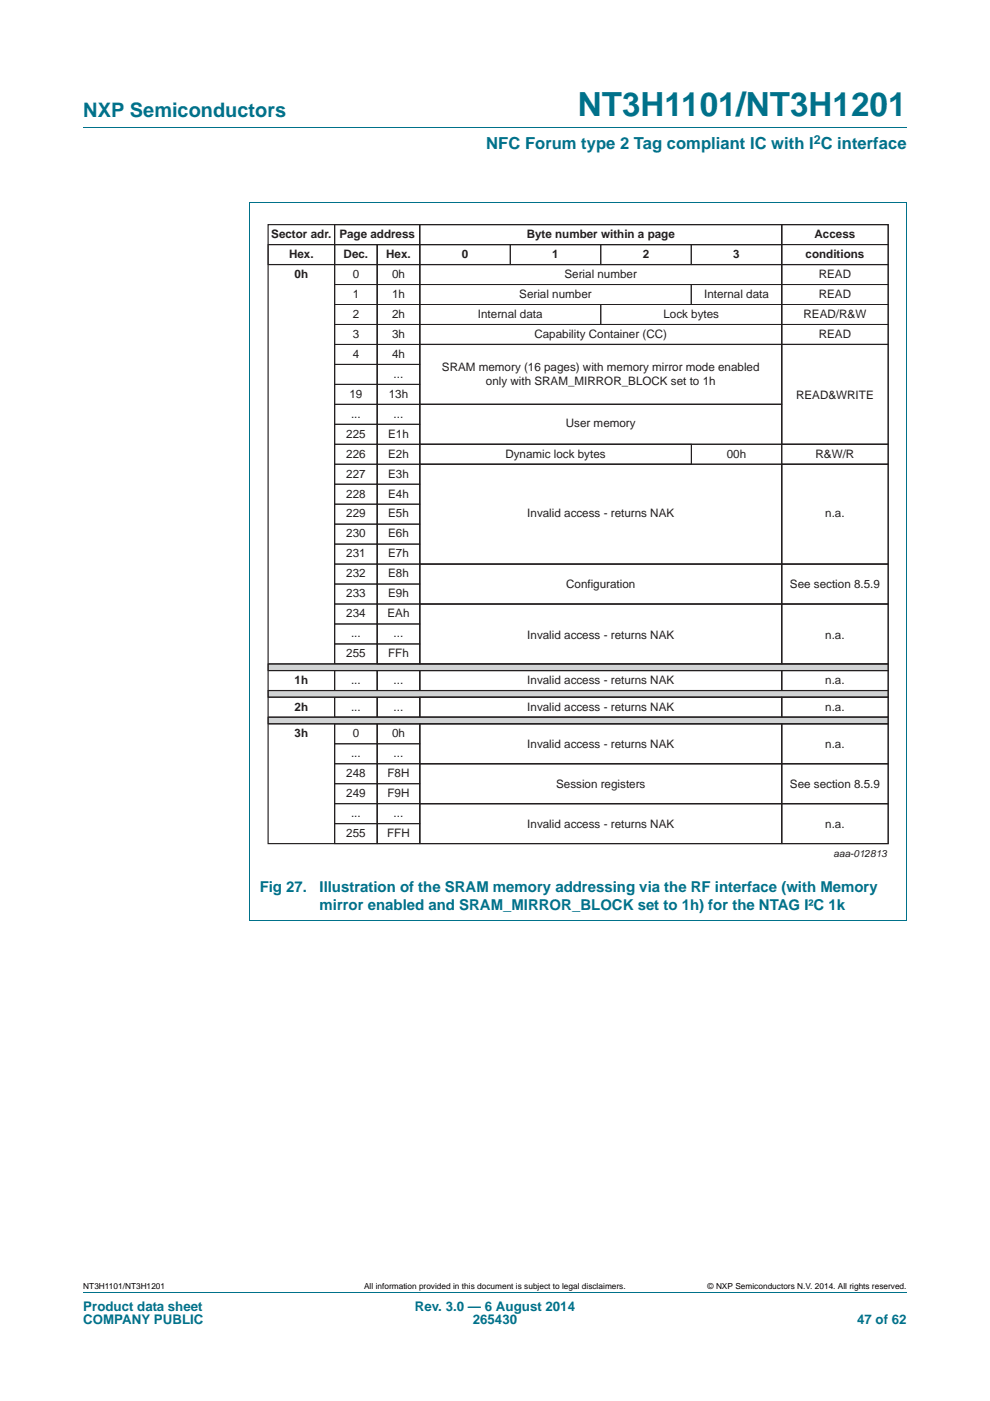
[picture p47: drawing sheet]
<svg xmlns="http://www.w3.org/2000/svg" width="210mm" height="297mm" viewBox="0 0 210 297" stroke-linecap="round" stroke-linejoin="round" font-family="sans-serif">
<defs><g id="words">
<text font-size="7" fill="#00718a" x="122.5" y="24.6">NT3H1101/NT3H1201</text>
<text font-size="4.2" fill="#00718a" x="17.7" y="24.9">NXP Semiconductors</text>
<text font-size="3.5" fill="#00718a" x="103.1" y="31.6">NFC Forum type 2 Tag compliant IC with I C interface</text>
<g font-size="3.2" fill="#00718a">
<text x="55.1" y="189.1">Fig 27.</text>
<text x="67.8" y="189.1">Illustration of the SRAM memory addressing via the RF interface (with Memory</text>
<text x="67.8" y="193">mirror enabled and SRAM_MIRROR_BLOCK set to 1h) for the NTAG I²C 1k</text>
</g>
<g font-size="2.8" fill="#00718a">
<text x="17.7" y="277.9">Product data sheet</text>
<text x="17.7" y="280.8">COMPANY PUBLIC</text>
<text x="88" y="277.9">Rev. 3.0 — 6 August 2014</text>
<text x="100.3" y="280.8">265430</text>
<text x="181.8" y="280.8">47 of 62</text>
</g>
<text font-size="2.6" fill="#00718a" x="172.6" y="30.5">2</text>
<g font-size="2.5" fill="#231f20">
<text x="57.5" y="50.4">Sector adr.</text>
<text x="72" y="50.4">Page address</text>
<text x="111.7" y="50.4">Byte number within a page</text>
<text x="172.8" y="50.4">Access</text>
<text x="61.3" y="54.7">Hex.</text>
<text x="62.5" y="58.9">0h</text>
<text x="72.9" y="54.7">Dec.</text>
<text x="74.8" y="58.9">0</text>
<text x="81.9" y="54.7">Hex.</text>
<text x="83.2" y="58.9">0h</text>
<text x="97.9" y="54.7">0</text>
<text x="117.1" y="54.7">1</text>
<text x="119.7" y="58.9">Serial number</text>
<text x="136.3" y="54.7">2</text>
<text x="155.5" y="54.7">3</text>
<text x="170.9" y="54.7">conditions</text>
<text x="173.7" y="58.9">READ</text>
<text x="74.8" y="63.1">1</text>
<text x="83.2" y="63.1">1h</text>
<text x="110.1" y="63.1">Serial number</text>
<text x="149.3" y="63.1">Internal data</text>
<text x="173.7" y="63.1">READ</text>
<text x="74.8" y="67.4">2</text>
<text x="74.8" y="71.6">3</text>
<text x="83.2" y="67.4">2h</text>
<text x="83.2" y="71.6">3h</text>
<text x="101.4" y="67.4">Internal data</text>
<text x="113.4" y="71.6">Capability Container (CC)</text>
<text x="140.7" y="67.4">Lock bytes</text>
<text x="170.4" y="67.4">READ/R&amp;W</text>
<text x="173.7" y="71.6">READ</text>
<text x="74.8" y="75.8">4</text>
<text x="83.2" y="75.8">4h</text>
<text x="83.5" y="80.1">...</text>
<text x="93.7" y="78.7">SRAM memory (16 pages) with memory mirror mode enabled</text>
<text x="103.1" y="81.6">only with SRAM_MIRROR_BLOCK set to 1h</text>
<text x="74.1" y="84.3">19</text>
<text x="74.5" y="88.6">...</text>
<text x="82.5" y="84.3">13h</text>
<text x="83.5" y="88.6">...</text>
<text x="168.9" y="84.6">READ&amp;WRITE</text>
<text x="73.4" y="92.8">225</text>
<text x="82.3" y="92.8">E1h</text>
<text x="120" y="90.5">User memory</text>
<text x="73.4" y="97">226</text>
<text x="73.4" y="101.3">227</text>
<text x="82.3" y="97">E2h</text>
<text x="82.3" y="101.3">E3h</text>
<text x="107.2" y="97">Dynamic lock bytes</text>
<text x="154.2" y="97">00h</text>
<text x="173" y="97">R&amp;W/R</text>
<text x="73.4" y="105.5">228</text>
<text x="82.3" y="105.5">E4h</text>
<text x="73.4" y="109.7">229</text>
<text x="73.4" y="114">230</text>
<text x="82.3" y="109.7">E5h</text>
<text x="82.3" y="114">E6h</text>
<text x="111.8" y="109.7">Invalid access - returns NAK</text>
<text x="175" y="109.7">n.a.</text>
<text x="73.4" y="118.2">231</text>
<text x="82.3" y="118.2">E7h</text>
<text x="73.4" y="122.4">232</text>
<text x="82.3" y="122.4">E8h</text>
<text x="120.1" y="124.7">Configuration</text>
<text x="167.6" y="124.7">See section 8.5.9</text>
<text x="73.4" y="126.7">233</text>
<text x="73.4" y="130.9">234</text>
<text x="82.2" y="130.9">EAh</text>
<text x="82.3" y="126.7">E9h</text>
<text x="74.5" y="135.1">...</text>
<text x="83.5" y="135.1">...</text>
<text x="111.8" y="135.4">Invalid access - returns NAK</text>
<text x="175" y="135.4">n.a.</text>
<text x="73.4" y="139.4">255</text>
<text x="82.3" y="139.4">FFh</text>
<text x="62.5" y="145">1h</text>
<text x="74.5" y="145">...</text>
<text x="83.5" y="145">...</text>
<text x="111.8" y="145">Invalid access - returns NAK</text>
<text x="175" y="145">n.a.</text>
<text x="62.5" y="150.6">2h</text>
<text x="74.5" y="150.6">...</text>
<text x="83.5" y="150.6">...</text>
<text x="111.8" y="150.6">Invalid access - returns NAK</text>
<text x="175" y="150.6">n.a.</text>
<text x="62.5" y="156.3">3h</text>
<text x="74.5" y="160.5">...</text>
<text x="74.8" y="156.3">0</text>
<text x="83.2" y="156.3">0h</text>
<text x="83.5" y="160.5">...</text>
<text x="111.8" y="158.5">Invalid access - returns NAK</text>
<text x="175" y="158.5">n.a.</text>
<text x="73.4" y="164.8">248</text>
<text x="82.2" y="164.8">F8H</text>
<text x="118" y="167">Session registers</text>
<text x="167.6" y="167">See section 8.5.9</text>
<text x="73.4" y="169">249</text>
<text x="74.5" y="173.2">...</text>
<text x="82.2" y="169">F9H</text>
<text x="83.5" y="173.2">...</text>
<text x="73.4" y="177.5">255</text>
<text x="82.1" y="177.5">FFH</text>
<text x="111.8" y="175.5">Invalid access - returns NAK</text>
<text x="175" y="175.5">n.a.</text>
</g>
<text font-size="2.1" fill="#231f20" x="176.8" y="181.7">aaa-012813</text>
<g font-size="1.8">
<text x="17.7" y="273.3">NT3H1101/NT3H1201</text>
<text x="77.2" y="273.3">All information provided in this document is subject to legal disclaimers.</text>
<text x="150.1" y="273.3">© NXP Semiconductors N.V. 2014. All rights reserved.</text>
</g>
</g></defs>
<path d="M17.7 27h174.6M52.9 42.9h139.4v152.1M53 42.9v152.1M52.9 195.1h139.4M17.7 273.9h174.6" fill="none" stroke="#00718a" stroke-width=".21"/>
<g fill="none" stroke="#231f20" stroke-width=".21">
<path d="M56.9 51.9h14.1v4.2h-14.1zM71 56.1h9v4.2h-9zM71 51.9h9v4.2h-9zM71 47.6h18v4.3h-18zM80 51.9h9v4.2h-9zM80 56.1h9v4.2h-9zM71 60.3h9v4.3h-9zM71 64.6h9v4.2h-9zM71 68.8h9v4.2h-9zM71 73h9v4.3h-9zM80 60.3h9v4.3h-9zM80 64.6h9v4.2h-9z"/>
<path d="M80 68.8h9v4.2h-9zM80 73h9v4.3h-9zM71 81.5h9v4.2h-9zM71 90h9v4.2h-9zM71 94.2h9v4.2h-9zM71 98.4h9v4.3h-9zM80 81.5h9v4.2h-9zM80 90h9v4.2h-9zM80 94.2h9v4.2h-9zM80 98.4h9v4.3h-9zM71 102.7h9v4.2h-9zM71 106.9h9v4.2h-9z"/>
<path d="M71 111.1h9v4.3h-9zM71 115.4h9v4.2h-9zM71 119.6h9v4.2h-9zM80 102.7h9v4.2h-9zM80 106.9h9v4.2h-9zM80 111.1h9v4.3h-9zM80 115.4h9v4.2h-9zM80 119.6h9v4.2h-9zM71 123.8h9v4.3h-9zM71 128.1h9v4.2h-9zM71 136.5h9v4.3h-9zM80 123.8h9v4.3h-9z"/>
<path d="M80 128.1h9v4.2h-9zM71 142.2h9v4.2h-9zM80 142.2h9v4.2h-9z"/>
</g>
<path d="M56.9 140.8h131.5v1.4h-131.5z" fill="#d1d3d4"/>
<g fill="none" stroke="#231f20" stroke-width=".21">
<path d="M89 56.1h76.8v4.2h-76.8zM89 47.6h76.8v4.3h-76.8zM89 51.9h19.2v4.2h-19.2zM108.2 51.9h19.2v4.2h-19.2zM127.4 51.9h19.2v4.2h-19.2zM146.6 51.9h19.2v4.2h-19.2zM165.8 51.9h22.6v4.2h-22.6zM165.8 56.1h22.6v4.2h-22.6zM71 77.3h9v4.2h-9zM80 77.3h9v4.2h-9zM89 68.8h76.8v4.2h-76.8zM89 64.6h38.4v4.2h-38.4z"/>
<path d="M89 60.3h57.6v4.3h-57.6zM127.4 64.6h38.4v4.2h-38.4zM146.6 60.3h19.2v4.3h-19.2zM165.8 68.8h22.6v4.2h-22.6zM165.8 60.3h22.6v4.3h-22.6zM165.8 64.6h22.6v4.2h-22.6zM71 85.7h9v4.3h-9zM80 85.7h9v4.3h-9zM89 94.2h57.7v4.2h-57.7zM165.8 94.2h22.6v4.2h-22.6zM71 132.3h9v4.2h-9zM80 132.3h9v4.2h-9z"/>
<path d="M80 136.5h9v4.3h-9zM56.9 140.8h131.5v1.4h-131.5zM71 157.7h9v4.2h-9zM71 147.8h9v4.3h-9zM80 157.7h9v4.2h-9zM80 147.8h9v4.3h-9zM89 142.2h76.8v4.2h-76.8zM165.8 142.2h22.6v4.2h-22.6z"/>
</g>
<path d="M56.9 146.4h131.5v1.4h-131.5z" fill="#d1d3d4"/>
<path d="M56.9 146.4h131.5v1.4h-131.5zM71 153.5h9v4.2h-9zM80 153.5h9v4.2h-9zM89 147.8h76.8v4.3h-76.8zM165.8 147.8h22.6v4.3h-22.6z" fill="none" stroke="#231f20" stroke-width=".21"/>
<path d="M56.9 152.1h131.5v1.4h-131.5z" fill="#d1d3d4"/>
<g fill="none" stroke="#231f20" stroke-width=".21">
<path d="M165.8 47.6h22.6v4.3h-22.6zM89 73h76.8v12.7h-76.8zM165.8 73h22.6v21.2h-22.6zM89 98.4h76.8v21.2h-76.8zM89 85.7h76.8v8.5h-76.8zM165.8 98.4h22.6v21.2h-22.6zM89 119.6h76.8v8.5h-76.8zM165.8 119.6h22.6v8.5h-22.6zM89 128.1h76.8v12.7h-76.8zM165.8 128.1h22.6v12.7h-22.6zM56.9 152.1h131.5v1.4h-131.5zM89 153.5h76.8v8.4h-76.8z"/>
<path d="M165.8 153.5h22.6v8.4h-22.6zM71 166.2h9v4.2h-9zM71 161.9h9v4.3h-9zM71 174.6h9v4.3h-9zM71 170.4h9v4.2h-9zM80 166.2h9v4.2h-9zM80 161.9h9v4.3h-9zM80 174.6h9v4.3h-9zM80 170.4h9v4.2h-9zM89 161.9h76.8v8.5h-76.8zM89 170.4h76.8v8.5h-76.8zM165.8 161.9h22.6v8.5h-22.6z"/>
<path d="M165.8 170.4h22.6v8.5h-22.6z"/>
</g>
<g fill="none" stroke="#231f20" stroke-width=".25">
<path d="M56.9 47.6h131.5v131.3h-131.5zM56.9 51.9h108.9M56.9 56.1h131.5M71 47.6v93.2M80 51.9v88.9M89 47.6v93.2M165.8 47.6v93.2M89 73h99.4M89 85.7h76.8M89 94.2h99.4M89 98.4h99.4M146.7 94.2v4.2"/>
<path d="M89 119.6h99.4M89 128.1h99.4M56.9 140.8h131.5M56.9 142.2h131.5M56.9 146.4h131.5M56.9 147.8h131.5M56.9 152.1h131.5M56.9 153.5h131.5M71 142.2v4.2M71 147.8v4.3M71 153.5v25.4M80 142.2v4.2"/>
<path d="M80 147.8v4.3M80 153.5v25.4M89 142.2v4.2M89 147.8v4.3M89 153.5v25.4M165.8 142.2v4.2M165.8 147.8v4.3M165.8 153.5v25.4M89 161.9h99.4M89 170.4h99.4"/>
</g>
<use href="#words"/>
</svg>
